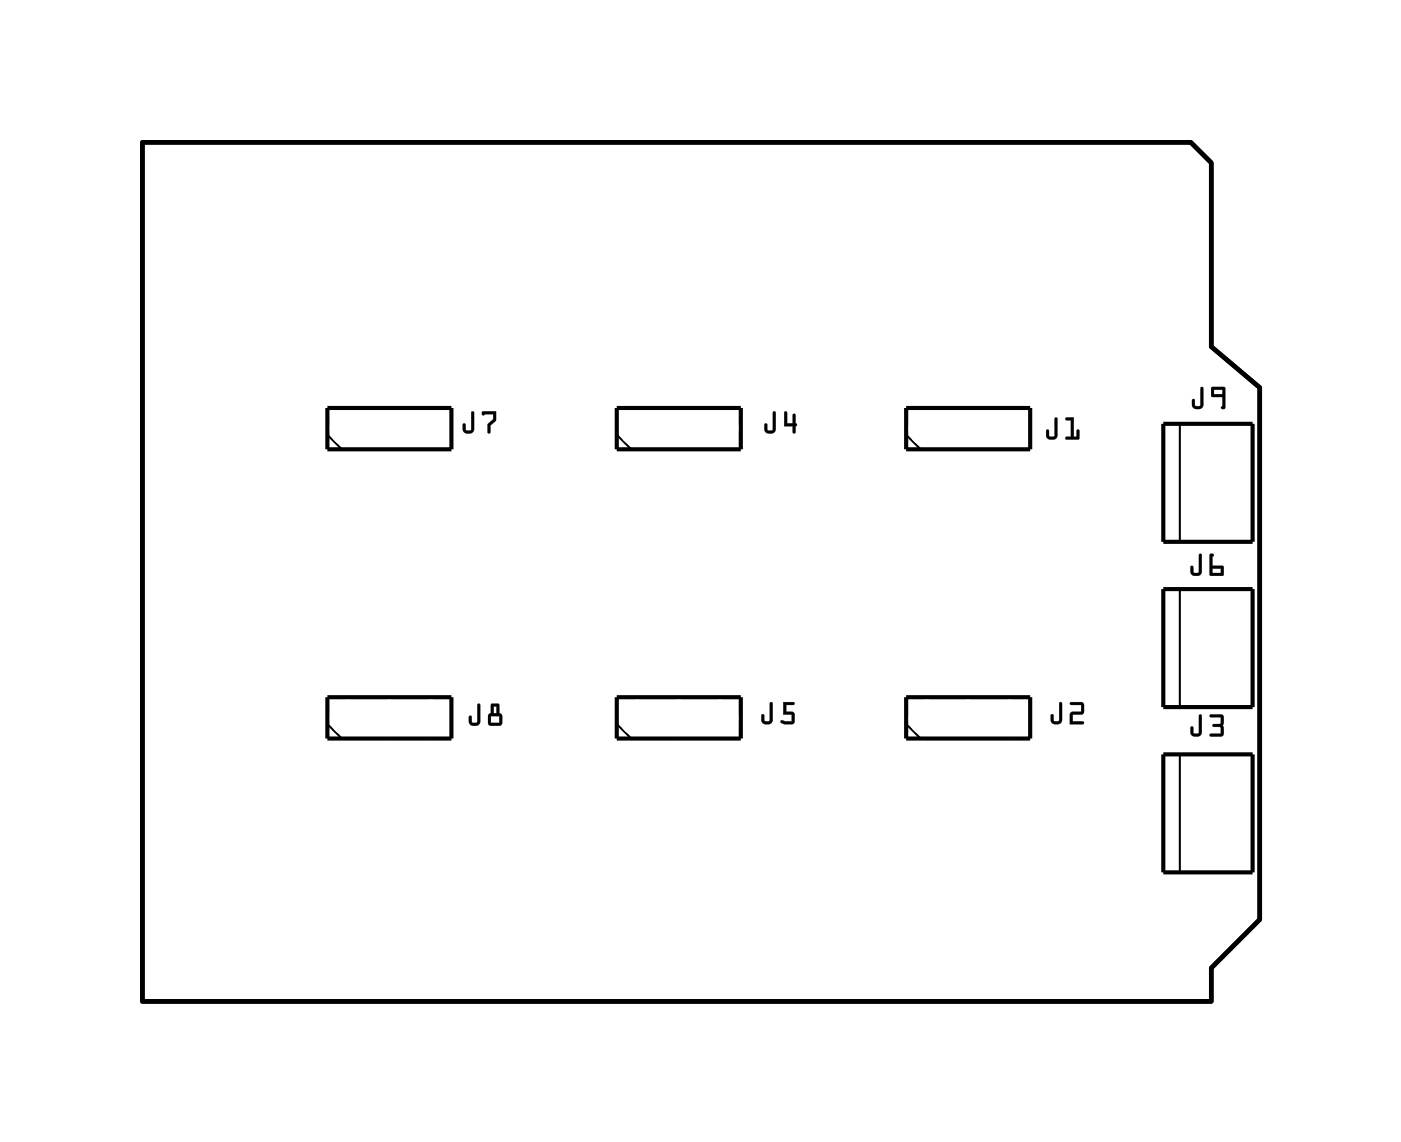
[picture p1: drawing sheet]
<svg xmlns="http://www.w3.org/2000/svg" width="86mm" height="70mm" viewBox="0 0 86 70" stroke-linecap="round" stroke-linejoin="round" font-family="sans-serif">
<path d="M8.7 8.7h64.5l1.2 1.3v11.3l3 2.5v32.7l-3 3v2.1h-65.7z" fill="none" stroke="#000" stroke-width=".28"/>
<path d="M8.7 8.7h64.5l1.2 1.3v11.3l3 2.5v32.7l-3 3v2.1h-65.7z" fill="none" stroke="#000" stroke-width=".06"/>
<path d="M20.1 25.1h7.6v2.5h-7.6zM37.9 25.1h7.6v2.5h-7.6zM55.7 25.1h7.6v2.5h-7.6zM71.5 26.1h5.5v7.2h-5.5zM71.5 36.2h5.5v7.3h-5.5zM20.1 42.9h7.6v2.5h-7.6zM37.9 42.9h7.6v2.5h-7.6zM55.7 42.9h7.6v2.5h-7.6zM71.5 46.4h5.5v7.2h-5.5z" fill="none" stroke="#000" stroke-width=".25"/>
<path d="M20.1 26.7l.9 .9M37.9 26.7l.9 .9M55.7 26.7l.9 .9M72.5 26.1v7.2M72.5 36.2v7.3M20.1 44.5l.9 .9M37.9 44.5l.9 .9M55.7 44.5l.9 .9M72.5 46.4v7.2" fill="none" stroke="#000" stroke-width=".13"/>
<g fill="#000">
<path d="M29 25.3l.1 .1v1a.37 .37 0 0 1-.3 .3 .37 .37 0 0 1-.4-.3v-.3a.1 .1 0 0 1 .1-.1 .1 .1 0 0 1 .1 .1v.3h.3zM29 25.3v1.1l-.4 .1-.1-.5-.1 .1v.3a.35 .35 0 0 0 .4 .2 .35 .35 0 0 0 .3-.2v-1zM29.6 25.3h.9v.6l-.4 .3v.4a.1 .1 0 0 1-.1 .1 .1 .1 0 0 1-.1-.1l.1-.5 .3-.3v-.3h-.5h-.1zM29.6 25.3l.1 .2h.6v.3l-.3 .3v.5h.1v-.4l.4-.3v-.6z"/>
<path d="M29 25.3l.1 .1v1a.36 .36 0 0 1-.3 .3 .36 .36 0 0 1-.4-.3v-.3l.1-.1 .1 .1v.3h.3zM29.6 25.3h.9v.6l-.4 .3v.4h-.1v-.5l.3-.3v-.3h-.6z"/>
<path d="M47.5 25.3l.2 .1v1a.37 .37 0 0 1-.4 .3 .37 .37 0 0 1-.3-.3v-.3a.1 .1 0 0 1 .1-.1 .1 .1 0 0 1 0 .1l.1 .3h.3zM47.5 25.3v1.1l-.3 .1-.1-.5-.1 .1v.3a.35 .35 0 0 0 .3 .2 .35 .35 0 0 0 .4-.2v-1zM48.2 25.3h.2v.7h.3v-.5a.1 .1 0 0 1 .1-.1 .1 .1 0 0 1 .1 .1v.5a.09 .09 0 0 1 .1 .1 .09 .09 0 0 1-.1 .1v.4a.1 .1 0 0 1-.1 .1 .1 .1 0 0 1-.1-.1v-.4h-.5zM48.2 25.3v.9h.5v.4h.1l.1-.4 .1-.1-.1-.1v-.5h-.2v.5h-.3l-.1-.7z"/>
<path d="M47.5 25.3l.2 .1v1a.36 .36 0 0 1-.4 .3 .36 .36 0 0 1-.3-.3v-.3l.1-.1v.1l.1 .3h.3zM48.2 25.3h.2v.7h.3v-.5h.2v.5l.1 .1-.1 .1-.1 .4h-.1v-.4h-.5z"/>
<path d="M64.8 25.7h.2v1.1a.37 .37 0 0 1-.4 .2 .37 .37 0 0 1-.3-.2v-.3a.1 .1 0 0 1 .1-.1 .1 .1 0 0 1 .1 .1v.3h.3zM64.8 25.7v1.1h-.3l-.1-.4-.1 .1v.3a.35 .35 0 0 0 .3 .2 .35 .35 0 0 0 .4-.2v-1.1zM65.5 25.7h.5v1.1h.1v-.3a.1 .1 0 0 1 .1-.1 .1 .1 0 0 1 .1 .1v.5h-.8a.1 .1 0 0 1-.1-.1 .1 .1 0 0 1 .1-.1h.3v-1h-.3zM65.5 25.7v.1h.3v1.1h-.3v.1h.8v-.6l-.1 .1v.4h-.2v-1.2z"/>
<path d="M64.8 25.7h.2v1.1a.36 .36 0 0 1-.4 .2 .36 .36 0 0 1-.3-.2v-.3l.1-.1v.1l.1 .3h.3zM65.5 25.7h.5v1.1h.1l.1-.3 .1-.1v.6h-.8v-.1l.3-.1v-1h-.3z"/>
<path d="M73.7 34.1h.1v1a.37 .37 0 0 1-.3 .3 .37 .37 0 0 1-.4-.3v-.2a.1 .1 0 0 1 .1-.1 .1 .1 0 0 1 .1 .1v.3h.3zM73.7 34.1v1.1h-.4l-.1-.4v.3a.35 .35 0 0 0 .3 .3 .35 .35 0 0 0 .3-.3v-1zM74.3 34.1l.2-.1a.09 .09 0 0 1 .1 .1 .09 .09 0 0 1-.1 .1v.6h.7l-.1 .6-.8-.1zM74.3 34.1v1.2l.8 .1 .1-.6h-.7v-.6l.1-.1zM74.5 35v.2h.5v-.2zM74.5 34.9h.5v.3h-.5z"/>
<path d="M73.7 34.1h.1v1a.36 .36 0 0 1-.3 .3 .36 .36 0 0 1-.4-.3v-.3h.1h.1v.4h.4zM74.3 34.1h.3l-.1 .1v.6h.7l-.1 .6-.8-.1zM74.5 35v.2h.5v-.2z"/>
<path d="M73.8 23.8l.1 .1v1a.37 .37 0 0 1-.3 .3 .37 .37 0 0 1-.4-.3v-.3a.1 .1 0 0 1 .1-.1 .1 .1 0 0 1 .1 .1v.3h.3zM73.8 23.8v1.1l-.4 .1-.1-.5-.1 .1v.3a.35 .35 0 0 0 .4 .2 .35 .35 0 0 0 .3-.2v-1zM74.4 23.8h.9v1.3l-.2 .1a.09 .09 0 0 1-.1-.1 .09 .09 0 0 1 .1-.1v-.6h-.7zM74.4 23.8v.5l.7 .1v.6l-.1 .1h.2l.1-1.3zM74.6 24v.2h.5v-.2zM74.6 24h.5v.2h-.5z"/>
<path d="M73.8 23.8l.1 .1v1a.36 .36 0 0 1-.3 .3 .36 .36 0 0 1-.4-.3v-.3l.1-.1 .1 .1v.3h.3zM74.4 23.8h.9l-.1 1.3h-.2l.1-.1v-.6h-.7zM74.6 24v.2h.5v-.2z"/>
<path d="M29.3 43.3h.2v1.1a.37 .37 0 0 1-.3 .2 .37 .37 0 0 1-.4-.2v-.3a.1 .1 0 0 1 .1-.1 .1 .1 0 0 1 .1 .1v.3h.3zM29.4 43.3l-.1 1.1h-.3l-.1-.4-.1 .1v.3a.35 .35 0 0 0 .4 .2 .35 .35 0 0 0 .3-.2v-1.1zM30.2 43.3h.5v.5l.2 .2v.4l-.2 .2h-.5l-.2-.1v-.5l.2-.2zM30.2 43.3v.6l-.2 .1v.5l.2 .1h.5l.1-.2v-.4l-.1-.1v-.6zM30.2 44v.4h.5v-.4zM30.2 44h.5v.4h-.5zM30.3 43.4v.4h.2v-.4zM30.3 43.4h.2v.5h-.2z"/>
<path d="M29.4 43.3h.1v1.1a.36 .36 0 0 1-.3 .2 .36 .36 0 0 1-.4-.2v-.4h.1h.1v.4h.3zM30.2 43.3h.5v.5l.2 .2v.4l-.2 .2h-.5l-.2-.1v-.5l.2-.2zM30.2 44v.4h.5v-.4zM30.3 43.4v.4h.2v-.4z"/>
<path d="M47.3 43.2h.2v1.1a.37 .37 0 0 1-.4 .2 .37 .37 0 0 1-.3-.2v-.3a.1 .1 0 0 1 .1-.1 .1 .1 0 0 1 .1 .1v.3h.3zM47.3 43.2v1.1h-.3l-.1-.4-.1 .1v.3a.35 .35 0 0 0 .3 .2 .35 .35 0 0 0 .4-.2v-1.1zM48.1 43.2h.6a.1 .1 0 0 1 .1 0 .1 .1 0 0 1-.1 .1h-.4v.5h.5v.6l-.2 .1h-.6a.1 .1 0 0 1 0-.2 .1 .1 0 0 1 .1 0h.5v-.4h-.5zM48.1 43.2v.7h.6v.5l-.7-.1v.1l.2 .1h.5l.1-.2v-.4l-.1-.1h-.4v-.5h.5v-.1z"/>
<path d="M47.3 43.2h.2v1.1a.36 .36 0 0 1-.4 .2 .36 .36 0 0 1-.3-.2v-.3l.1-.1v.1l.1 .3h.3zM48.1 43.2h.6h.1l-.1 .1h-.4v.5h.4l.1 .1v.5l-.2 .1h-.4a.15 .15 0 0 1-.2 0 .15 .15 0 0 1 .1-.2h.5v-.4h-.5z"/>
<path d="M65.1 43.2h.2v1.1a.37 .37 0 0 1-.4 .2 .37 .37 0 0 1-.4-.2v-.3a.1 .1 0 0 1 .1-.1 .1 .1 0 0 1 .1 .1l.1 .3h.2zM65.1 43.2v1.1h-.3l-.2-.4v.1v.3a.35 .35 0 0 0 .3 .2 .35 .35 0 0 0 .3-.2v-1.1zM65.8 43.2h.6l.2 .1v.6h-.7v.4h.6a.1 .1 0 0 1 .1 .1 .1 .1 0 0 1-.1 .1h-.8l.1-.7h.6v-.5h-.6zM65.8 43.2v.1h.6v.5h-.6l-.1 .7h.8v-.1h-.6v-.5h.6l.1-.6-.2-.1z"/>
<path d="M65.1 43.2h.2v1.1a.36 .36 0 0 1-.4 .2 .36 .36 0 0 1-.3-.2v-.3v-.1l.1 .1 .1 .3h.3zM65.8 43.2h.6l.2 .1v.6h-.7v.4l.6 .1v.1h-.8l.1-.7h.6v-.5h-.6z"/>
<path d="M73.7 43.9l.1 .1v1a.37 .37 0 0 1-.3 .3 .37 .37 0 0 1-.4-.3v-.3a.1 .1 0 0 1 .1-.1 .1 .1 0 0 1 .1 .1v.4h.3zM73.7 43.9v1.2h-.4l-.1-.4v.3a.35 .35 0 0 0 .3 .3 .35 .35 0 0 0 .3-.3v-1zM74.3 43.9h.7l.2 .2-.1 .5 .1 .6-.2 .1h-.6a.1 .1 0 0 1-.1-.1 .1 .1 0 0 1 .1-.1h.6v-.4h-.4a.1 .1 0 0 1-.1-.1 .1 .1 0 0 1 .1-.1h.4v-.4h-.6zM74.3 43.9l.1 .2h.6v.4h-.5v.1v.1h.5v.4h-.6l-.1 .1 .8 .1 .1-.2-.1-.5 .1-.6-.2-.1z"/>
<path d="M73.7 43.9l.1 .1v1a.36 .36 0 0 1-.3 .3 .36 .36 0 0 1-.4-.3v-.3h.1h.1v.4l.4-.1zM74.3 43.9h.7l.2 .1-.1 .6 .1 .5-.1 .2-.8-.1 .1-.1h.6v-.4h-.5v-.1v-.1h.5v-.4h-.6z"/>
</g>
<circle cx="27" cy="11.1" r=".7" fill="#fff"/>
<circle cx="27" cy="11.1" r=".7" fill="none" stroke="#fff" stroke-width=".78" stroke-linecap="butt"/>
<circle cx="29.6" cy="11.1" r=".7" fill="#fff"/>
<circle cx="29.6" cy="11.1" r=".7" fill="none" stroke="#fff" stroke-width=".78" stroke-linecap="butt"/>
<circle cx="32.3" cy="11.1" r=".7" fill="#fff"/>
<circle cx="32.3" cy="11.1" r=".7" fill="none" stroke="#fff" stroke-width=".78" stroke-linecap="butt"/>
<circle cx="34.8" cy="11.1" r=".7" fill="#fff"/>
<circle cx="34.8" cy="11.1" r=".7" fill="none" stroke="#fff" stroke-width=".78" stroke-linecap="butt"/>
<circle cx="37.4" cy="11.1" r=".7" fill="#fff"/>
<circle cx="37.4" cy="11.1" r=".7" fill="none" stroke="#fff" stroke-width=".78" stroke-linecap="butt"/>
<circle cx="39.9" cy="11.1" r=".7" fill="#fff"/>
<circle cx="39.9" cy="11.1" r=".7" fill="none" stroke="#fff" stroke-width=".78" stroke-linecap="butt"/>
<circle cx="42.5" cy="11.1" r=".7" fill="#fff"/>
<circle cx="42.5" cy="11.1" r=".7" fill="none" stroke="#fff" stroke-width=".78" stroke-linecap="butt"/>
<circle cx="45" cy="11.1" r=".7" fill="#fff"/>
<circle cx="45" cy="11.1" r=".7" fill="none" stroke="#fff" stroke-width=".78" stroke-linecap="butt"/>
<circle cx="47.5" cy="11.1" r=".7" fill="#fff"/>
<circle cx="47.5" cy="11.1" r=".7" fill="none" stroke="#fff" stroke-width=".78" stroke-linecap="butt"/>
<circle cx="50.1" cy="11.1" r=".7" fill="#fff"/>
<circle cx="50.1" cy="11.1" r=".7" fill="none" stroke="#fff" stroke-width=".78" stroke-linecap="butt"/>
<circle cx="54.4" cy="11.1" r=".7" fill="#fff"/>
<circle cx="54.4" cy="11.1" r=".7" fill="none" stroke="#fff" stroke-width=".78" stroke-linecap="butt"/>
<circle cx="56.9" cy="11.1" r=".7" fill="#fff"/>
<circle cx="56.9" cy="11.1" r=".7" fill="none" stroke="#fff" stroke-width=".78" stroke-linecap="butt"/>
<circle cx="59.5" cy="11.1" r=".7" fill="#fff"/>
<circle cx="59.5" cy="11.1" r=".7" fill="none" stroke="#fff" stroke-width=".78" stroke-linecap="butt"/>
<circle cx="62" cy="11.1" r=".7" fill="#fff"/>
<circle cx="62" cy="11.1" r=".7" fill="none" stroke="#fff" stroke-width=".78" stroke-linecap="butt"/>
<circle cx="64.6" cy="11.1" r=".7" fill="#fff"/>
<circle cx="64.6" cy="11.1" r=".7" fill="none" stroke="#fff" stroke-width=".78" stroke-linecap="butt"/>
<circle cx="67.1" cy="11.1" r=".7" fill="#fff"/>
<circle cx="67.1" cy="11.1" r=".7" fill="none" stroke="#fff" stroke-width=".78" stroke-linecap="butt"/>
<circle cx="69.6" cy="11.1" r=".7" fill="#fff"/>
<circle cx="69.6" cy="11.1" r=".7" fill="none" stroke="#fff" stroke-width=".78" stroke-linecap="butt"/>
<circle cx="72.2" cy="11.1" r=".7" fill="#fff"/>
<circle cx="72.2" cy="11.1" r=".7" fill="none" stroke="#fff" stroke-width=".78" stroke-linecap="butt"/>
<circle cx="36.6" cy="59.4" r=".7" fill="#fff"/>
<circle cx="36.6" cy="59.4" r=".7" fill="none" stroke="#fff" stroke-width=".78" stroke-linecap="butt"/>
<circle cx="39.2" cy="59.4" r=".7" fill="#fff"/>
<circle cx="39.2" cy="59.4" r=".7" fill="none" stroke="#fff" stroke-width=".78" stroke-linecap="butt"/>
<circle cx="41.7" cy="59.4" r=".7" fill="#fff"/>
<circle cx="41.7" cy="59.4" r=".7" fill="none" stroke="#fff" stroke-width=".78" stroke-linecap="butt"/>
<circle cx="44.2" cy="59.4" r=".7" fill="#fff"/>
<circle cx="44.2" cy="59.4" r=".7" fill="none" stroke="#fff" stroke-width=".78" stroke-linecap="butt"/>
<circle cx="46.8" cy="59.4" r=".7" fill="#fff"/>
<circle cx="46.8" cy="59.4" r=".7" fill="none" stroke="#fff" stroke-width=".78" stroke-linecap="butt"/>
<circle cx="49.3" cy="59.4" r=".7" fill="#fff"/>
<circle cx="49.3" cy="59.4" r=".7" fill="none" stroke="#fff" stroke-width=".78" stroke-linecap="butt"/>
<circle cx="51.9" cy="59.4" r=".7" fill="#fff"/>
<circle cx="51.9" cy="59.4" r=".7" fill="none" stroke="#fff" stroke-width=".78" stroke-linecap="butt"/>
<circle cx="54.4" cy="59.4" r=".7" fill="#fff"/>
<circle cx="54.4" cy="59.4" r=".7" fill="none" stroke="#fff" stroke-width=".78" stroke-linecap="butt"/>
<circle cx="59.5" cy="59.4" r=".7" fill="#fff"/>
<circle cx="59.5" cy="59.4" r=".7" fill="none" stroke="#fff" stroke-width=".78" stroke-linecap="butt"/>
<circle cx="62" cy="59.4" r=".7" fill="#fff"/>
<circle cx="62" cy="59.4" r=".7" fill="none" stroke="#fff" stroke-width=".78" stroke-linecap="butt"/>
<circle cx="64.6" cy="59.4" r=".7" fill="#fff"/>
<circle cx="64.6" cy="59.4" r=".7" fill="none" stroke="#fff" stroke-width=".78" stroke-linecap="butt"/>
<circle cx="67.1" cy="59.4" r=".7" fill="#fff"/>
<circle cx="67.1" cy="59.4" r=".7" fill="none" stroke="#fff" stroke-width=".78" stroke-linecap="butt"/>
<circle cx="69.6" cy="59.4" r=".7" fill="#fff"/>
<circle cx="69.6" cy="59.4" r=".7" fill="none" stroke="#fff" stroke-width=".78" stroke-linecap="butt"/>
<circle cx="72.2" cy="59.4" r=".7" fill="#fff"/>
<circle cx="72.2" cy="59.4" r=".7" fill="none" stroke="#fff" stroke-width=".78" stroke-linecap="butt"/>
<circle cx="56.9" cy="26.4" r=".74" fill="#fff"/>
<circle cx="56.9" cy="26.4" r=".74" fill="none" stroke="#fff" stroke-width=".76" stroke-linecap="butt"/>
<circle cx="59.5" cy="26.4" r=".74" fill="#fff"/>
<circle cx="59.5" cy="26.4" r=".74" fill="none" stroke="#fff" stroke-width=".76" stroke-linecap="butt"/>
<circle cx="62" cy="26.4" r=".74" fill="#fff"/>
<circle cx="62" cy="26.4" r=".74" fill="none" stroke="#fff" stroke-width=".76" stroke-linecap="butt"/>
<circle cx="56.9" cy="44.1" r=".74" fill="#fff"/>
<circle cx="56.9" cy="44.1" r=".74" fill="none" stroke="#fff" stroke-width=".76" stroke-linecap="butt"/>
<circle cx="59.5" cy="44.1" r=".74" fill="#fff"/>
<circle cx="59.5" cy="44.1" r=".74" fill="none" stroke="#fff" stroke-width=".76" stroke-linecap="butt"/>
<circle cx="62" cy="44.1" r=".74" fill="#fff"/>
<circle cx="62" cy="44.1" r=".74" fill="none" stroke="#fff" stroke-width=".76" stroke-linecap="butt"/>
<path d="M74 51h1.5v1.5h-1.5z" fill="#fff"/>
<path d="M74 51h1.5v1.5h-1.5z" fill="none" stroke="#fff" stroke-width=".76" stroke-linecap="butt"/>
<circle cx="74.7" cy="51.8" r=".76" fill="#fff"/>
<circle cx="74.7" cy="51.8" r=".76" fill="none" stroke="#fff" stroke-width=".76" stroke-linecap="butt"/>
<circle cx="74.7" cy="48.3" r=".76" fill="#fff"/>
<circle cx="74.7" cy="48.3" r=".76" fill="none" stroke="#fff" stroke-width=".76" stroke-linecap="butt"/>
<circle cx="39.2" cy="26.4" r=".74" fill="#fff"/>
<circle cx="39.2" cy="26.4" r=".74" fill="none" stroke="#fff" stroke-width=".76" stroke-linecap="butt"/>
<circle cx="41.7" cy="26.4" r=".74" fill="#fff"/>
<circle cx="41.7" cy="26.4" r=".74" fill="none" stroke="#fff" stroke-width=".76" stroke-linecap="butt"/>
<circle cx="44.2" cy="26.4" r=".74" fill="#fff"/>
<circle cx="44.2" cy="26.4" r=".74" fill="none" stroke="#fff" stroke-width=".76" stroke-linecap="butt"/>
<circle cx="39.2" cy="44.1" r=".74" fill="#fff"/>
<circle cx="39.2" cy="44.1" r=".74" fill="none" stroke="#fff" stroke-width=".76" stroke-linecap="butt"/>
<circle cx="41.7" cy="44.1" r=".74" fill="#fff"/>
<circle cx="41.7" cy="44.1" r=".74" fill="none" stroke="#fff" stroke-width=".76" stroke-linecap="butt"/>
<circle cx="44.2" cy="44.1" r=".74" fill="#fff"/>
<circle cx="44.2" cy="44.1" r=".74" fill="none" stroke="#fff" stroke-width=".76" stroke-linecap="butt"/>
<path d="M74 40.8h1.5v1.6h-1.5z" fill="#fff"/>
<path d="M74 40.8h1.5v1.6h-1.5z" fill="none" stroke="#fff" stroke-width=".76" stroke-linecap="butt"/>
<circle cx="74.7" cy="41.6" r=".76" fill="#fff"/>
<circle cx="74.7" cy="41.6" r=".76" fill="none" stroke="#fff" stroke-width=".76" stroke-linecap="butt"/>
<circle cx="74.7" cy="38.1" r=".76" fill="#fff"/>
<circle cx="74.7" cy="38.1" r=".76" fill="none" stroke="#fff" stroke-width=".76" stroke-linecap="butt"/>
<circle cx="21.4" cy="26.4" r=".74" fill="#fff"/>
<circle cx="21.4" cy="26.4" r=".74" fill="none" stroke="#fff" stroke-width=".76" stroke-linecap="butt"/>
<circle cx="23.9" cy="26.4" r=".74" fill="#fff"/>
<circle cx="23.9" cy="26.4" r=".74" fill="none" stroke="#fff" stroke-width=".76" stroke-linecap="butt"/>
<circle cx="26.5" cy="26.4" r=".74" fill="#fff"/>
<circle cx="26.5" cy="26.4" r=".74" fill="none" stroke="#fff" stroke-width=".76" stroke-linecap="butt"/>
<circle cx="21.4" cy="44.1" r=".74" fill="#fff"/>
<circle cx="21.4" cy="44.1" r=".74" fill="none" stroke="#fff" stroke-width=".76" stroke-linecap="butt"/>
<circle cx="23.9" cy="44.1" r=".74" fill="#fff"/>
<circle cx="23.9" cy="44.1" r=".74" fill="none" stroke="#fff" stroke-width=".76" stroke-linecap="butt"/>
<circle cx="26.5" cy="44.1" r=".74" fill="#fff"/>
<circle cx="26.5" cy="44.1" r=".74" fill="none" stroke="#fff" stroke-width=".76" stroke-linecap="butt"/>
<path d="M74 30.7h1.5v1.5h-1.5z" fill="#fff"/>
<path d="M74 30.7h1.5v1.5h-1.5z" fill="none" stroke="#fff" stroke-width=".76" stroke-linecap="butt"/>
<circle cx="74.7" cy="31.4" r=".76" fill="#fff"/>
<circle cx="74.7" cy="31.4" r=".76" fill="none" stroke="#fff" stroke-width=".76" stroke-linecap="butt"/>
<circle cx="74.7" cy="27.9" r=".76" fill="#fff"/>
<circle cx="74.7" cy="27.9" r=".76" fill="none" stroke="#fff" stroke-width=".76" stroke-linecap="butt"/>
<circle cx="69.6" cy="44.1" r=".35" fill="#fff"/>
<circle cx="69.6" cy="44.1" r=".35" fill="none" stroke="#fff" stroke-width=".55"/>
<circle cx="21.4" cy="39.1" r=".35" fill="#fff"/>
<circle cx="21.4" cy="39.1" r=".35" fill="none" stroke="#fff" stroke-width=".55"/>
<circle cx="54.4" cy="28.9" r=".35" fill="#fff"/>
<circle cx="54.4" cy="28.9" r=".35" fill="none" stroke="#fff" stroke-width=".55"/>
</svg>
